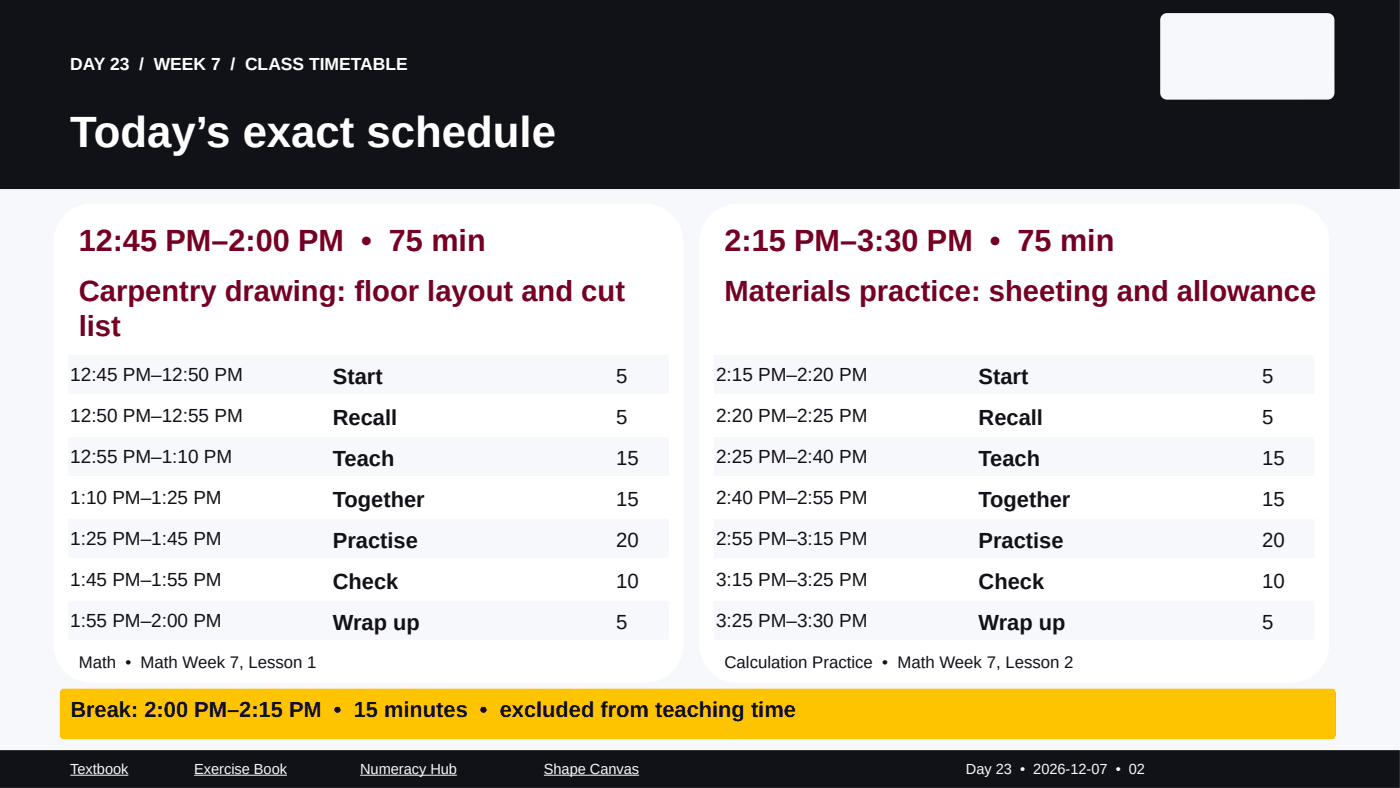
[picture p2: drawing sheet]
<svg xmlns="http://www.w3.org/2000/svg" width="339mm" height="190mm" viewBox="0 0 339 190" stroke-linecap="round" stroke-linejoin="round" font-family="sans-serif">
<defs><g id="words">
<text font-size="10.6" fill="#fff" x="17" y="35.5">Today’s exact schedule</text>
<g font-size="7.4" fill="#760023">
<text x="19" y="60.8">12:45 PM–2:00 PM • 75 min</text>
<text x="175.3" y="60.8">2:15 PM–3:30 PM • 75 min</text>
</g>
<g font-size="7.1" fill="#760023">
<text x="19" y="72.9">Carpentry drawing: floor layout and cut</text>
<text x="175.3" y="72.9">Materials practice: sheeting and allowance</text>
<text x="19" y="81.3">list</text>
</g>
<g font-size="5.3" fill="#111218">
<text x="80.5" y="92.9">Start</text>
<text x="236.7" y="92.9">Start</text>
<text x="80.5" y="102.8">Recall</text>
<text x="236.7" y="102.8">Recall</text>
<text x="80.5" y="112.7">Teach</text>
<text x="236.7" y="112.7">Teach</text>
<text x="80.5" y="122.6">Together</text>
<text x="236.7" y="122.6">Together</text>
<text x="80.5" y="132.5">Practise</text>
<text x="236.7" y="132.5">Practise</text>
<text x="80.5" y="142.4">Check</text>
<text x="236.7" y="142.4">Check</text>
<text x="80.5" y="152.3">Wrap up</text>
<text x="236.7" y="152.3">Wrap up</text>
<text x="17" y="173.4">Break: 2:00 PM–2:15 PM • 15 minutes • excluded from teaching time</text>
</g>
<g font-size="4.9" fill="#111218">
<text x="149.1" y="92.6">5</text>
<text x="305.3" y="92.6">5</text>
<text x="149.1" y="102.5">5</text>
<text x="305.3" y="102.5">5</text>
<text x="149.1" y="112.4">15</text>
<text x="305.3" y="112.4">15</text>
<text x="149.1" y="122.3">15</text>
<text x="305.3" y="122.3">15</text>
<text x="149.1" y="132.2">20</text>
<text x="305.3" y="132.2">20</text>
<text x="149.1" y="142.1">10</text>
<text x="305.3" y="142.1">10</text>
<text x="149.1" y="152">5</text>
<text x="305.3" y="152">5</text>
</g>
<g font-size="4.6" fill="#111218">
<text x="17" y="92.2">12:45 PM–12:50 PM</text>
<text x="173.2" y="92.2">2:15 PM–2:20 PM</text>
<text x="17" y="102.1">12:50 PM–12:55 PM</text>
<text x="173.2" y="102.1">2:20 PM–2:25 PM</text>
<text x="17" y="112">12:55 PM–1:10 PM</text>
<text x="173.2" y="112">2:25 PM–2:40 PM</text>
<text x="17" y="121.9">1:10 PM–1:25 PM</text>
<text x="173.2" y="121.9">2:40 PM–2:55 PM</text>
<text x="17" y="131.8">1:25 PM–1:45 PM</text>
<text x="173.2" y="131.8">2:55 PM–3:15 PM</text>
<text x="17" y="141.7">1:45 PM–1:55 PM</text>
<text x="173.2" y="141.7">3:15 PM–3:25 PM</text>
<text x="17" y="151.6">1:55 PM–2:00 PM</text>
<text x="173.2" y="151.6">3:25 PM–3:30 PM</text>
</g>
<text font-size="4.2" fill="#fff" x="17" y="16.9">DAY 23 / WEEK 7 / CLASS TIMETABLE</text>
<g font-size="4.1" fill="#111218">
<text x="19" y="161.5">Math • Math Week 7, Lesson 1</text>
<text x="175.3" y="161.5">Calculation Practice • Math Week 7, Lesson 2</text>
</g>
<g font-size="3.5" fill="#f7f8fc">
<text x="17" y="187">Textbook</text>
<text x="47" y="187">Exercise Book</text>
<text x="87.1" y="187">Numeracy Hub</text>
<text x="131.6" y="187">Shape Canvas</text>
<text x="233.7" y="187">Day 23 • 2026-12-07 • 02</text>
</g>
</g></defs>
<path d="M0 0h338.7v190.5h-338.7z" fill-rule="evenodd" fill="#f7f8fc"/>
<g fill="#111218">
<path d="M0 181.4h338.6v9.1h-338.6z" fill-rule="evenodd"/>
<path d="M0 0h338.6v45.7h-338.6z" fill-rule="evenodd"/>
</g>
<path d="M281 3.8l.8-.5 .5-.1h38.8a1.66 1.66 0 0 1 1.7 1.6v17.6a1.66 1.66 0 0 1-1.7 1.7h-38.8a1.66 1.66 0 0 1-1.6-1.7v-17.6z" fill-rule="evenodd" fill="#f7f8fc"/>
<path d="M15.4 52.2a9.3 9.3 0 0 1 6.8-2.9h133.9a9.3 9.3 0 0 1 9.2 9.2v97.3a9.3 9.3 0 0 1-9.2 9.3h-133.9a9.3 9.3 0 0 1-9.3-9.3v-97.3a9.3 9.3 0 0 1 2.5-6.3z" fill-rule="evenodd" fill="#fff"/>
<g fill="#f7f8fc">
<path d="M16.5 85.8h145.3v9.4h-145.3z" fill-rule="evenodd"/>
<path d="M16.5 105.6h145.3v9.4h-145.3z" fill-rule="evenodd"/>
<path d="M16.5 125.5h145.3v9.4h-145.3z" fill-rule="evenodd"/>
<path d="M16.5 145.3h145.3v9.4h-145.3z" fill-rule="evenodd"/>
</g>
<path d="M171.6 52.2a9.3 9.3 0 0 1 6.8-2.9h133.9a9.3 9.3 0 0 1 9.2 9.2v97.3a9.3 9.3 0 0 1-9.2 9.3h-133.9a9.3 9.3 0 0 1-9.3-9.3v-97.3a9.3 9.3 0 0 1 2.5-6.3z" fill-rule="evenodd" fill="#fff"/>
<g fill="#f7f8fc">
<path d="M172.7 85.8h145.3v9.4h-145.3z" fill-rule="evenodd"/>
<path d="M172.7 105.6h145.3v9.4h-145.3z" fill-rule="evenodd"/>
<path d="M172.7 125.5h145.3v9.4h-145.3z" fill-rule="evenodd"/>
<path d="M172.7 145.3h145.3v9.4h-145.3z" fill-rule="evenodd"/>
</g>
<path d="M14.7 166.8l.8-.3h306.6a.98 .98 0 0 1 1 1v10.2a.98 .98 0 0 1-1 1h-306.7a.98 .98 0 0 1-.9-1v-10.2z" fill-rule="evenodd" fill="#ffc400"/>
<path d="M17 187.4h14M47 187.4h22.4M87.1 187.4h23.4M131.6 187.4h23" fill="none" stroke="#f7f8fc" stroke-width=".24"/>
<use href="#words"/>
</svg>
